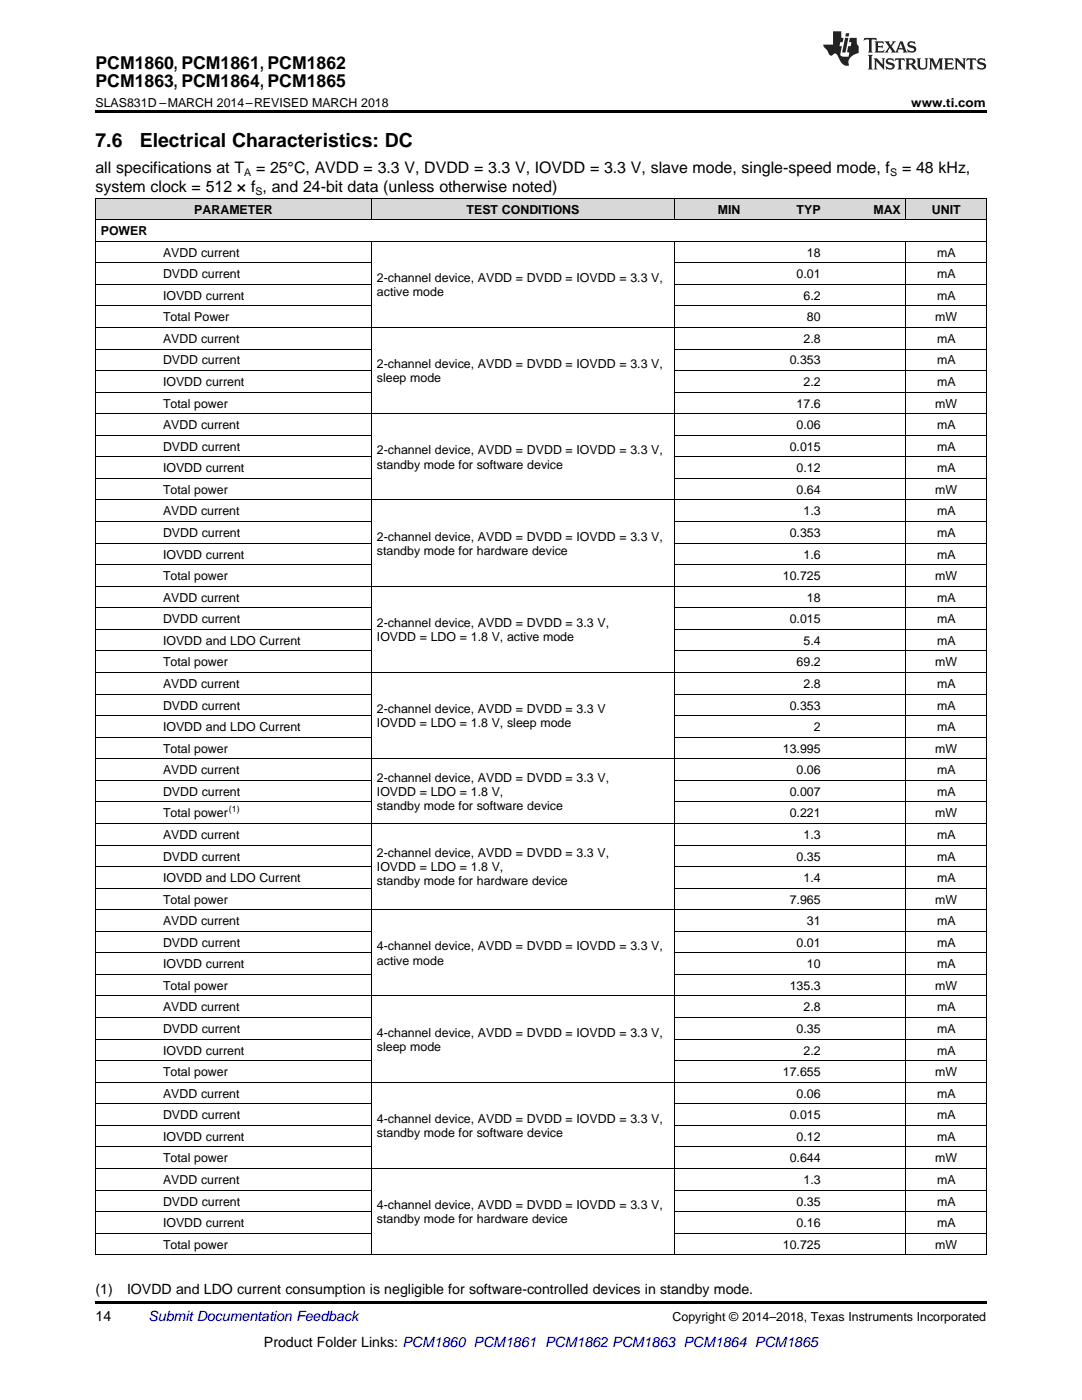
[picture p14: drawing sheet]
<svg xmlns="http://www.w3.org/2000/svg" width="216mm" height="279mm" viewBox="0 0 216 279" stroke-linecap="round" stroke-linejoin="round" font-family="sans-serif">
<defs><g id="words">
<g font-size="3.9">
<text x="19" y="29.3">7.6</text>
<text x="27.9" y="29.3">Electrical Characteristics: DC</text>
</g>
<g font-size="3.5">
<text x="19" y="13.8">PCM1860, PCM1861, PCM1862</text>
<text x="19" y="17.3">PCM1863, PCM1864, PCM1865</text>
</g>
<g font-size="3.2">
<text x="19" y="34.4">all specifications at T</text>
<text x="51.1" y="34.4">= 25°C, AVDD = 3.3 V, DVDD = 3.3 V, IOVDD = 3.3 V, slave mode, single-speed mode, f</text>
<text x="180" y="34.4">= 48 kHz,</text>
<text x="19" y="38.3">system clock = 512 × f , and 24-bit data (unless otherwise noted)</text>
</g>
<g font-size="2.8">
<text x="19" y="263.6">14</text>
<text x="19" y="258.2">(1)</text>
<text x="25.4" y="258.2">IOVDD and LDO current consumption is negligible for software-controlled devices in standby mode.</text>
<text x="52.7" y="268.9">Product Folder Links: PCM1860 PCM1861 PCM1862 PCM1863 PCM1864 PCM1865</text>
</g>
<text font-size="2.8" fill="#0000c8" x="29.6" y="263.6">Submit Documentation Feedback</text>
<g font-size="2.5">
<text x="19" y="21.4">SLAS831D –MARCH 2014–REVISED MARCH 2018</text>
<text x="181.8" y="21.4">www.ti.com</text>
<text x="20.1" y="46.9">POWER</text>
<text x="38.8" y="42.6">PARAMETER</text>
<text x="93.1" y="42.6">TEST CONDITIONS</text>
<text x="143.2" y="42.6">MIN</text>
<text x="159" y="42.6">TYP</text>
<text x="174.3" y="42.6">MAX</text>
<text x="185.9" y="42.6">UNIT</text>
<text x="32.5" y="51.2">AVDD current</text>
<text x="161" y="51.2">18</text>
<text x="187" y="51.2">mA</text>
<text x="32.5" y="55.5">DVDD current</text>
<text x="32.5" y="59.8">IOVDD current</text>
<text x="75.2" y="56.3">2-channel device, AVDD = DVDD = IOVDD = 3.3 V,</text>
<text x="75.2" y="59.1">active mode</text>
<text x="159" y="55.5">0.01</text>
<text x="160.3" y="59.8">6.2</text>
<text x="187" y="55.5">mA</text>
<text x="187" y="59.8">mA</text>
<text x="32.5" y="64.1">Total Power</text>
<text x="161" y="64.1">80</text>
<text x="186.6" y="64.1">mW</text>
<text x="32.5" y="68.4">AVDD current</text>
<text x="160.3" y="68.4">2.8</text>
<text x="187" y="68.4">mA</text>
<text x="32.5" y="72.7">DVDD current</text>
<text x="32.5" y="77">IOVDD current</text>
<text x="75.2" y="73.5">2-channel device, AVDD = DVDD = IOVDD = 3.3 V,</text>
<text x="75.2" y="76.3">sleep mode</text>
<text x="157.6" y="72.7">0.353</text>
<text x="160.3" y="77">2.2</text>
<text x="187" y="72.7">mA</text>
<text x="187" y="77">mA</text>
<text x="32.5" y="81.4">Total power</text>
<text x="159" y="81.4">17.6</text>
<text x="186.6" y="81.4">mW</text>
<text x="32.5" y="85.7">AVDD current</text>
<text x="32.5" y="90">DVDD current</text>
<text x="157.6" y="90">0.015</text>
<text x="159" y="85.7">0.06</text>
<text x="187" y="85.7">mA</text>
<text x="187" y="90">mA</text>
<text x="32.5" y="94.3">IOVDD current</text>
<text x="75.2" y="90.7">2-channel device, AVDD = DVDD = IOVDD = 3.3 V,</text>
<text x="75.2" y="93.5">standby mode for software device</text>
<text x="159" y="94.3">0.12</text>
<text x="187" y="94.3">mA</text>
<text x="32.5" y="98.6">Total power</text>
<text x="159" y="98.6">0.64</text>
<text x="186.6" y="98.6">mW</text>
<text x="32.5" y="102.9">AVDD current</text>
<text x="32.5" y="107.2">DVDD current</text>
<text x="75.2" y="107.9">2-channel device, AVDD = DVDD = IOVDD = 3.3 V,</text>
<text x="157.6" y="107.2">0.353</text>
<text x="160.3" y="102.9">1.3</text>
<text x="187" y="102.9">mA</text>
<text x="187" y="107.2">mA</text>
<text x="32.5" y="111.5">IOVDD current</text>
<text x="75.2" y="110.7">standby mode for hardware device</text>
<text x="160.3" y="111.5">1.6</text>
<text x="187" y="111.5">mA</text>
<text x="32.5" y="115.8">Total power</text>
<text x="156.2" y="115.8">10.725</text>
<text x="186.6" y="115.8">mW</text>
<text x="32.5" y="120.1">AVDD current</text>
<text x="32.5" y="124.4">DVDD current</text>
<text x="75.2" y="125.1">2-channel device, AVDD = DVDD = 3.3 V,</text>
<text x="157.6" y="124.4">0.015</text>
<text x="161" y="120.1">18</text>
<text x="187" y="120.1">mA</text>
<text x="187" y="124.4">mA</text>
<text x="32.5" y="128.7">IOVDD and LDO Current</text>
<text x="75.2" y="128">IOVDD = LDO = 1.8 V, active mode</text>
<text x="160.3" y="128.7">5.4</text>
<text x="187" y="128.7">mA</text>
<text x="32.5" y="133">Total power</text>
<text x="32.5" y="137.3">AVDD current</text>
<text x="159" y="133">69.2</text>
<text x="160.3" y="137.3">2.8</text>
<text x="186.6" y="133">mW</text>
<text x="187" y="137.3">mA</text>
<text x="32.5" y="141.6">DVDD current</text>
<text x="75.2" y="142.3">2-channel device, AVDD = DVDD = 3.3 V</text>
<text x="157.6" y="141.6">0.353</text>
<text x="187" y="141.6">mA</text>
<text x="32.5" y="145.9">IOVDD and LDO Current</text>
<text x="75.2" y="145.2">IOVDD = LDO = 1.8 V, sleep mode</text>
<text x="162.4" y="145.9">2</text>
<text x="187" y="145.9">mA</text>
<text x="32.5" y="150.2">Total power</text>
<text x="32.5" y="154.5">AVDD current</text>
<text x="75.2" y="156">2-channel device, AVDD = DVDD = 3.3 V,</text>
<text x="156.2" y="150.2">13.995</text>
<text x="159" y="154.5">0.06</text>
<text x="186.6" y="150.2">mW</text>
<text x="187" y="154.5">mA</text>
<text x="32.5" y="158.8">DVDD current</text>
<text x="75.2" y="158.8">IOVDD = LDO = 1.8 V,</text>
<text x="75.2" y="161.6">standby mode for software device</text>
<text x="157.6" y="158.8">0.007</text>
<text x="187" y="158.8">mA</text>
<text x="32.5" y="163.1">Total power</text>
<text x="32.5" y="167.4">AVDD current</text>
<text x="157.6" y="163.1">0.221</text>
<text x="160.3" y="167.4">1.3</text>
<text x="186.6" y="163.1">mW</text>
<text x="187" y="167.4">mA</text>
<text x="32.5" y="171.7">DVDD current</text>
<text x="75.2" y="171.1">2-channel device, AVDD = DVDD = 3.3 V,</text>
<text x="75.2" y="173.9">IOVDD = LDO = 1.8 V,</text>
<text x="159" y="171.7">0.35</text>
<text x="187" y="171.7">mA</text>
<text x="32.5" y="176">IOVDD and LDO Current</text>
<text x="75.2" y="176.7">standby mode for hardware device</text>
<text x="160.3" y="176">1.4</text>
<text x="187" y="176">mA</text>
<text x="32.5" y="180.3">Total power</text>
<text x="32.5" y="184.6">AVDD current</text>
<text x="157.6" y="180.3">7.965</text>
<text x="161" y="184.6">31</text>
<text x="186.6" y="180.3">mW</text>
<text x="187" y="184.6">mA</text>
<text x="32.5" y="188.9">DVDD current</text>
<text x="75.2" y="189.7">4-channel device, AVDD = DVDD = IOVDD = 3.3 V,</text>
<text x="159" y="188.9">0.01</text>
<text x="187" y="188.9">mA</text>
<text x="32.5" y="193.3">IOVDD current</text>
<text x="32.5" y="197.6">Total power</text>
<text x="75.2" y="192.5">active mode</text>
<text x="157.6" y="197.6">135.3</text>
<text x="161" y="193.3">10</text>
<text x="186.6" y="197.6">mW</text>
<text x="187" y="193.3">mA</text>
<text x="32.5" y="201.9">AVDD current</text>
<text x="160.3" y="201.9">2.8</text>
<text x="187" y="201.9">mA</text>
<text x="32.5" y="206.2">DVDD current</text>
<text x="75.2" y="206.9">4-channel device, AVDD = DVDD = IOVDD = 3.3 V,</text>
<text x="75.2" y="209.7">sleep mode</text>
<text x="159" y="206.2">0.35</text>
<text x="187" y="206.2">mA</text>
<text x="32.5" y="210.5">IOVDD current</text>
<text x="32.5" y="214.8">Total power</text>
<text x="156.2" y="214.8">17.655</text>
<text x="160.3" y="210.5">2.2</text>
<text x="186.6" y="214.8">mW</text>
<text x="187" y="210.5">mA</text>
<text x="32.5" y="219.1">AVDD current</text>
<text x="159" y="219.1">0.06</text>
<text x="187" y="219.1">mA</text>
<text x="32.5" y="223.4">DVDD current</text>
<text x="32.5" y="227.7">IOVDD current</text>
<text x="75.2" y="224.1">4-channel device, AVDD = DVDD = IOVDD = 3.3 V,</text>
<text x="75.2" y="226.9">standby mode for software device</text>
<text x="157.6" y="223.4">0.015</text>
<text x="159" y="227.7">0.12</text>
<text x="187" y="223.4">mA</text>
<text x="187" y="227.7">mA</text>
<text x="32.5" y="232">Total power</text>
<text x="157.6" y="232">0.644</text>
<text x="186.6" y="232">mW</text>
<text x="32.5" y="236.3">AVDD current</text>
<text x="160.3" y="236.3">1.3</text>
<text x="187" y="236.3">mA</text>
<text x="32.5" y="240.6">DVDD current</text>
<text x="32.5" y="244.9">IOVDD current</text>
<text x="75.2" y="241.3">4-channel device, AVDD = DVDD = IOVDD = 3.3 V,</text>
<text x="75.2" y="244.2">standby mode for hardware device</text>
<text x="159" y="240.6">0.35</text>
<text x="159" y="244.9">0.16</text>
<text x="187" y="240.6">mA</text>
<text x="187" y="244.9">mA</text>
<text x="32.5" y="249.2">Total power</text>
<text x="156.2" y="249.2">10.725</text>
<text x="186.6" y="249.2">mW</text>
<text x="134.2" y="263.6">Copyright © 2014–2018, Texas Instruments Incorporated</text>
</g>
<g font-size="2.1">
<text x="48.7" y="35.1">A</text>
<text x="177.6" y="35.1">S</text>
<text x="51" y="38.9">S</text>
</g>
<text font-size="1.8" x="45.7" y="162.1">(1)</text>
</g></defs>
<g fill="#d8d8d8">
<path d="M19 39.6h12.5v4.3h-12.5z"/>
<path d="M31.5 39.6h42.7v4.3h-42.7z"/>
<path d="M74.2 39.6h60.4v4.3h-60.4z"/>
<path d="M134.6 39.6h14.2v4.3h-14.2z"/>
<path d="M148.8 39.6h16v4.3h-16z"/>
<path d="M164.8 39.6h16v4.3h-16z"/>
<path d="M180.8 39.6h16v4.3h-16z"/>
</g>
<path d="M19 22h177.8v.5h-177.8zM19 259.7h177.8v.5h-177.8z" fill="#000"/>
<g fill="none" stroke="#000" stroke-width=".2">
<path d="M19 39.5h177.8M19.1 39.5v211M74.1 39.5v4.4M134.6 39.5v4.4M180.8 39.5v4.4M196.8 39.5v211M19 56.7h55.1M19 52.4h55.1M19 48.1h177.8M19 43.8h177.8M74.1 48.2v202.3M134.6 48.2v202.3"/>
<path d="M134.6 56.7h62.2M134.6 52.4h62.2M180.8 48.2v202.3M19 78.3h55.1M19 74h55.1M19 69.7h55.1M19 65.4h177.8M19 61h55.1M134.6 78.3h62.2M134.6 74h62.2M134.6 69.7h62.2M134.6 61h62.2"/>
<path d="M19 99.8h177.8M19 95.5h55.1M19 91.2h55.1M19 86.9h55.1M19 82.6h177.8M134.6 95.5h62.2M134.6 91.2h62.2M134.6 86.9h62.2M19 117h177.8M19 112.7h55.1M19 108.4h55.1M19 104.1h55.1"/>
<path d="M134.6 112.7h62.2M134.6 108.4h62.2M134.6 104.1h62.2M19 138.5h55.1M19 134.2h177.8M19 129.9h55.1M19 125.6h55.1M19 121.3h55.1M134.6 138.5h62.2M134.6 129.9h62.2M134.6 125.6h62.2M134.6 121.3h62.2"/>
<path d="M19 155.7h55.1M19 151.4h177.8M19 147.1h55.1M19 142.8h55.1M134.6 155.7h62.2M134.6 147.1h62.2M134.6 142.8h62.2M19 177.3h55.1M19 172.9h55.1M19 168.6h55.1M19 164.3h177.8M19 160h55.1"/>
<path d="M134.6 177.3h62.2M134.6 172.9h62.2M134.6 168.6h62.2M134.6 160h62.2M19 198.8h177.8M19 194.5h55.1M19 190.2h55.1M19 185.9h55.1M19 181.6h177.8M134.6 194.5h62.2M134.6 190.2h62.2M134.6 185.9h62.2"/>
<path d="M19 216h177.8M19 211.7h55.1M19 207.4h55.1M19 203.1h55.1M134.6 211.7h62.2M134.6 207.4h62.2M134.6 203.1h62.2M19 237.5h55.1M19 233.2h177.8M19 228.9h55.1M19 224.6h55.1M19 220.3h55.1"/>
<path d="M134.6 237.5h62.2M134.6 228.9h62.2M134.6 224.6h62.2M134.6 220.3h62.2M19 250.4h177.8M19 246.1h55.1M19 241.8h55.1M134.6 246.1h62.2M134.6 241.8h62.2"/>
</g>
<g fill="#231f20">
<path d="M172.5 7.6l-.1 .5 .4-.2h.6v.1v2.1l-.2 .4h.9l-.2-.4v-2.1l.1-.1h.5l.5 .2-.2-.5zM174.5 8.3l.2 .3v1.5l-.2 .4h1.8l.2-.6a1.04 1.04 0 0 1-1.3 .2v-.7h.6l.3 .2v-.6l-.3 .2h-.6v-.6l.8-.1 .4 .3-.2-.5zM176.5 8.3l.9 1.1-.9 1.1h.8l-.2-.2 .4-.7 .5 .7-.2 .2h1.5l-.2-.2 .2-.4h.9l.1 .4-.2 .2h1l-.3-.3-.7-1.9h-.5l-.9 2-.8-1 .9-1h-.8l.1 .3-.4 .5-.3-.6 .1-.2zM179.7 8.6l.4 1h-.7zM181.3 8.4a.63 .63 0 0 0-.2 .7 .63 .63 0 0 0 .6 .4l.6 .2 .1 .2a.75 .75 0 0 1-.7 .4 .75 .75 0 0 1-.6-.5l.1 .7 .1-.1a1.11 1.11 0 0 0 1.5-.6 1.13 1.13 0 0 0-1.2-.8l-.1-.4a1.04 1.04 0 0 1 1.2 .2l-.2-.5-.2 .1-.4-.2zM173.2 10.9l.2 .4v2.2l-.2 .4h1l-.3-.4v-2.2l.3-.4zM174.3 11.6l.3 .4v1.5l-.3 .4h.8l-.2-.4v-1.3l1.5 1.7v-1.9l.2-.4h-.7l.2 .4v.9l-1.1-1.3zM177 11.8a.62 .62 0 0 0-.2 .7 .62 .62 0 0 0 .6 .4l.6 .1 .1 .3a.76 .76 0 0 1-.7 .3 .76 .76 0 0 1-.7-.4l.2 .7 .1-.1a1.11 1.11 0 0 0 1.5-.6 1.13 1.13 0 0 0-1.2-.8l-.1-.4a1.04 1.04 0 0 1 1.2 .2l-.2-.6-.2 .1-.5-.1zM178.7 11.6l-.2 .6a.61 .61 0 0 1 .8-.3v1.6l-.2 .4h.9l-.2-.4v-1.6a.63 .63 0 0 1 .7 .3l-.1-.6zM180.6 11.6l.3 .4v1.5l-.3 .4h1l-.2-.2-.1-.8 .6 .2a.76 .76 0 0 0 1.2 .7l-1-1a.58 .58 0 0 0 .6-.5 .58 .58 0 0 0-.5-.6zM181.4 11.9h.1a.45 .45 0 0 1 .5 .1 .45 .45 0 0 1 .1 .5l-.8 .2zM182.9 11.6l.2 .2a2.17 2.17 0 0 0 .3 1.9 .99 .99 0 0 0 1.6-.6v-1.1l.2-.4h-.7l.2 .2a1.92 1.92 0 0 1-.2 1.8 .6 .6 0 0 1-.9-.5v-1.1l.2-.4zM185.4 11.6l.2 .4v1.5l-.2 .4h.7l-.2-.4v-1.4l.8 1.8 .8-1.8v1.4l-.2 .4h.9l-.2-.4v-1.5l.2-.4h-.8l-.6 1.5-.6-1.5zM188.4 11.6l.2 .4v1.5l-.2 .4h1.8l.1-.6a1.04 1.04 0 0 1-1.2 .1v-.6h.5l.4 .2v-.6l-.4 .2h-.5v-.7h.8l.3 .3-.1-.6zM190.5 11.6l.2 .4v1.5l-.2 .4h.7l-.2-.4v-1.3l1.5 1.7v-1.9l.2-.4h-.7l.2 .4v.9l-1.1-1.3zM192.9 11.6l-.1 .6a.61 .61 0 0 1 .7-.3l.1 1.6-.3 .4h1l-.3-.4 .1-1.6a.63 .63 0 0 1 .7 .3l-.1-.6zM195.2 11.8a.62 .62 0 0 0-.2 .7 .62 .62 0 0 0 .6 .4l.6 .1 .1 .3a.76 .76 0 0 1-.7 .3 .76 .76 0 0 1-.6-.4l.1 .7 .1-.1a1.11 1.11 0 0 0 1.6-.6 1.13 1.13 0 0 0-1.3-.8l-.1-.4a1.04 1.04 0 0 1 1.2 .2l-.1-.6-.2 .1-.5-.1z"/>
<path d="M166.2 6.3v2.6h-1.9v.4l.8 .9a.91 .91 0 0 0 1 .8 .56 .56 0 0 1 .5-.3 .56 .56 0 0 1 .5 .3l.4 .8a1.53 1.53 0 0 0 1.9 1.2 1.54 1.54 0 0 1 1-2.1l.9-.3v-1.4a1.52 1.52 0 0 1-.4-1.6h-1.3l-.2 .8h.5l-.2 .8h-.5l-.1 1v.2l.4 .1-.2 .8a1.93 1.93 0 0 1-1.6-.3l.3-1.8h-.5l.2-.8h.4l.2-.8h-.4v-1.3zM168.6 7.6l-.6 2.9h.7l.6-2.9zM168.8 6.6l-.1 .7h.6l.2-.7z"/>
</g>
<use href="#words"/>
</svg>
